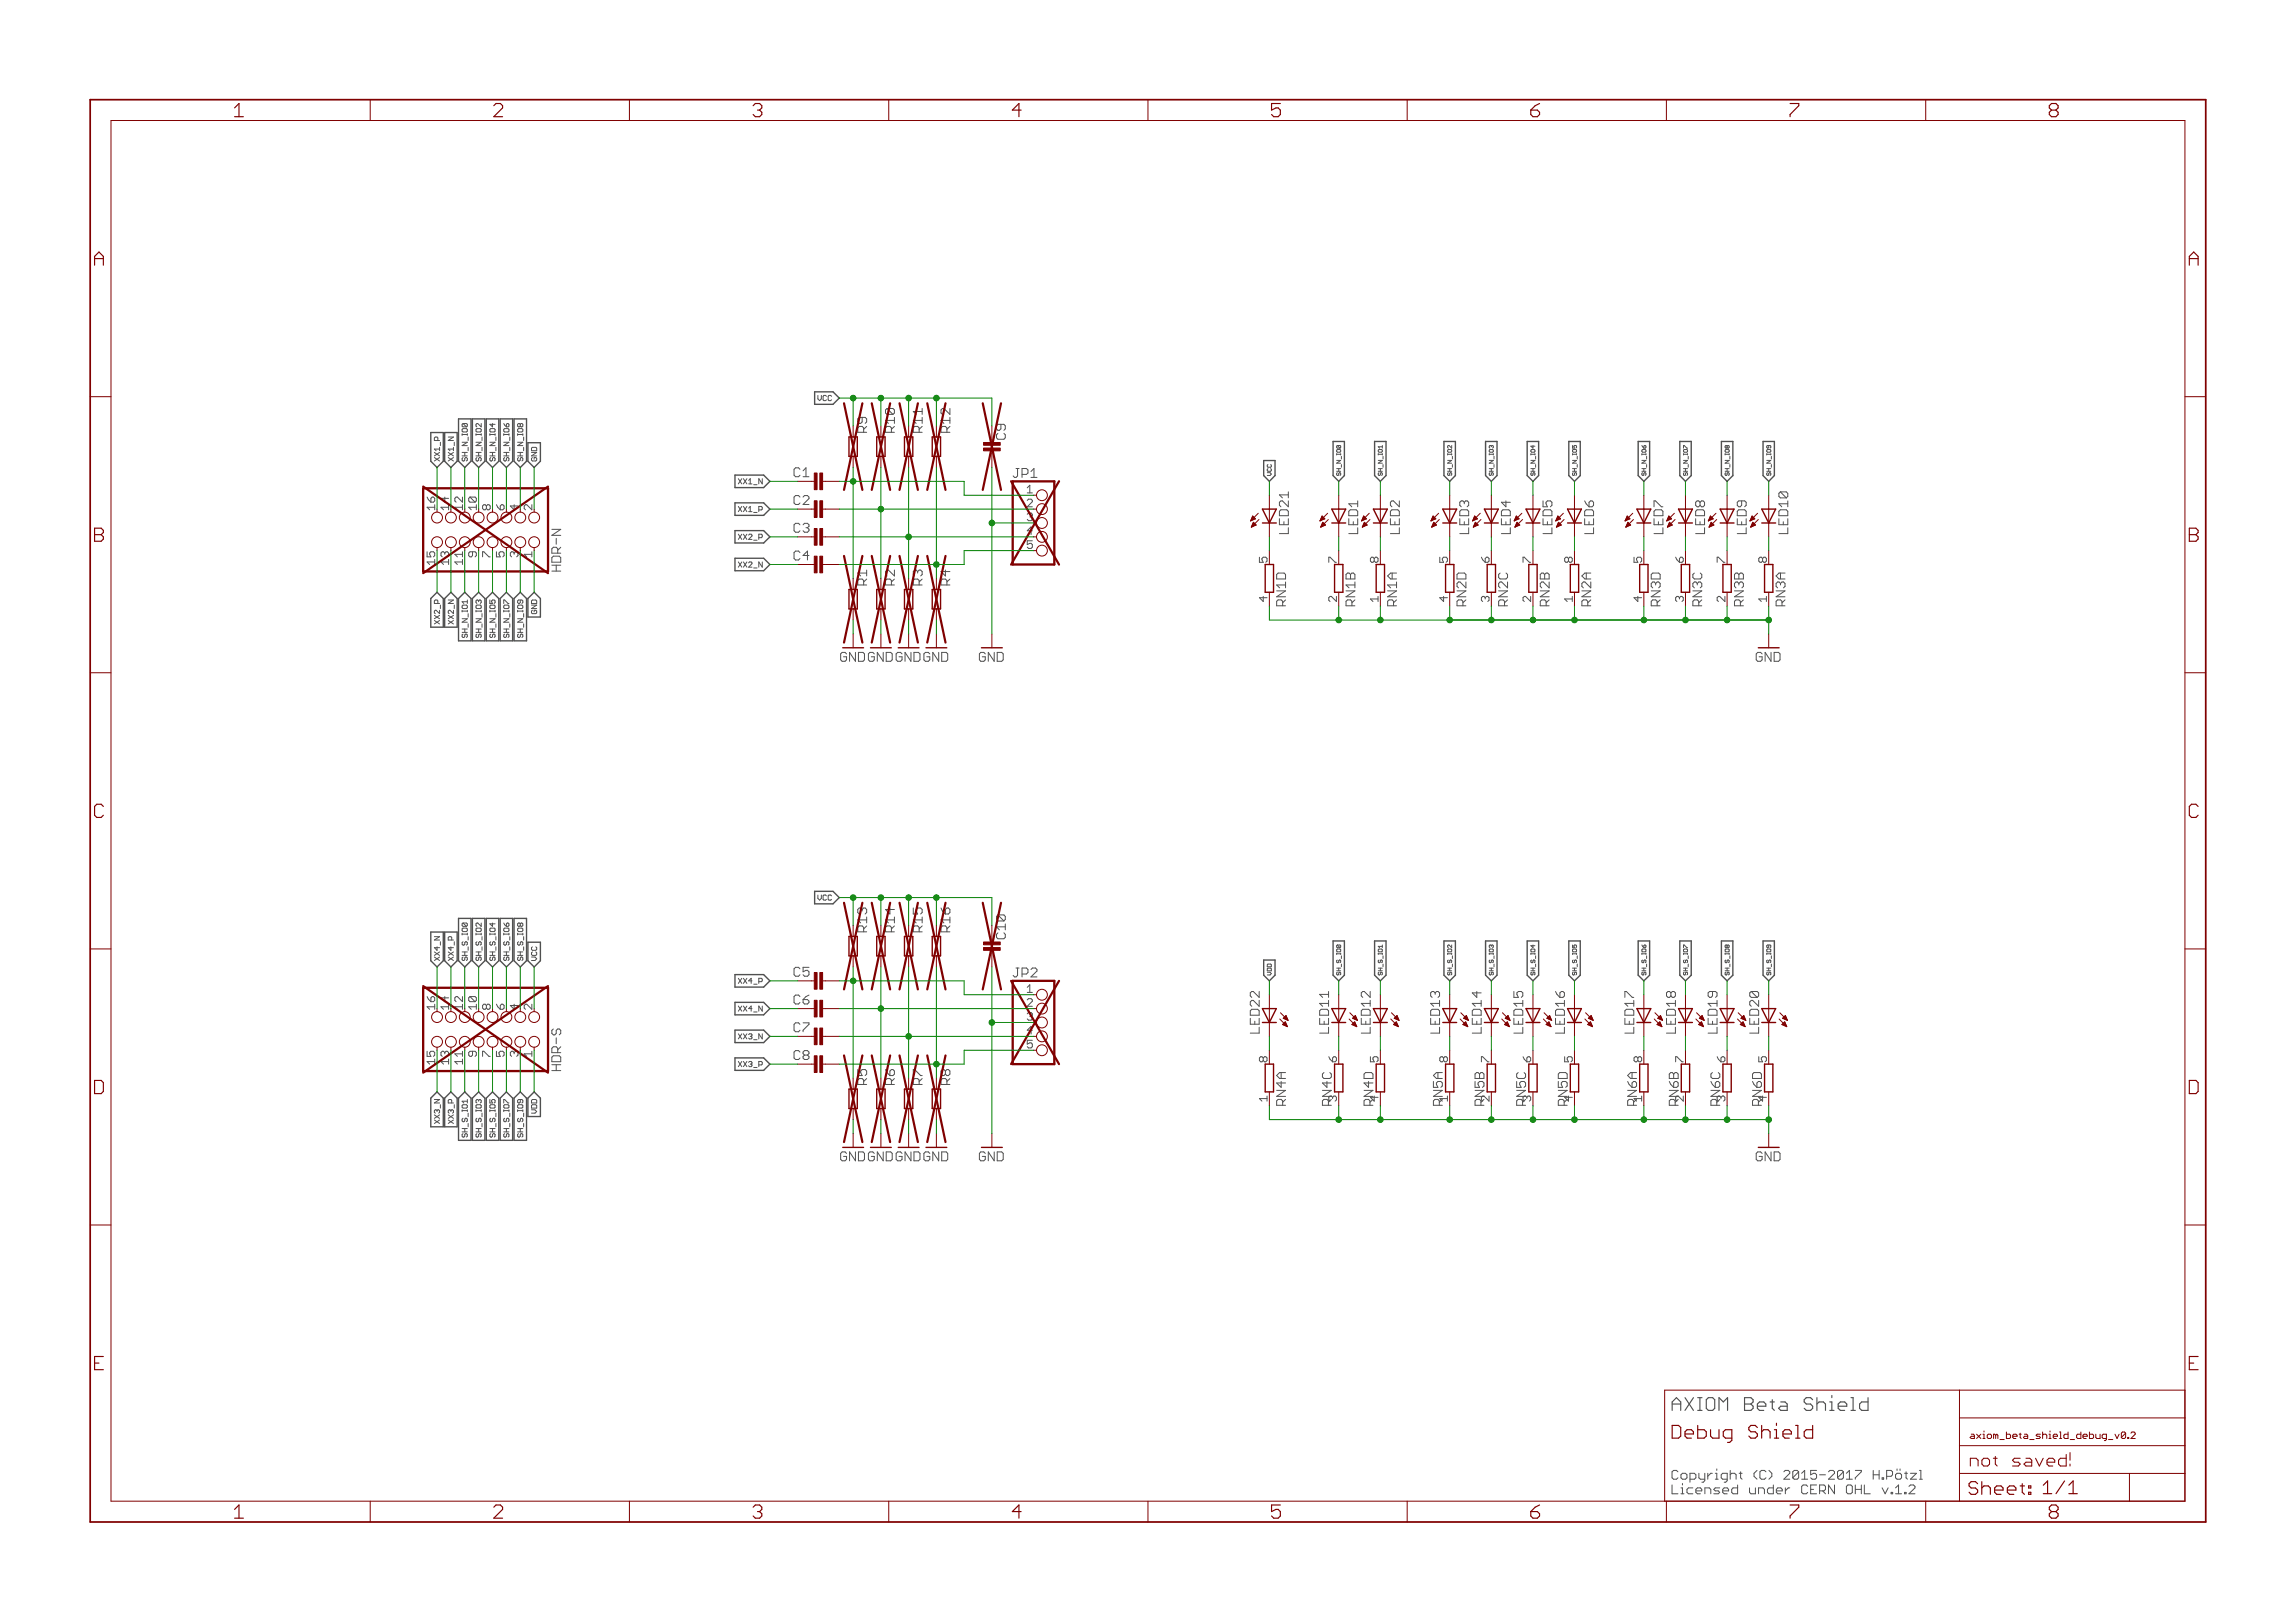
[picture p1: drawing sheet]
<svg xmlns="http://www.w3.org/2000/svg" width="420mm" height="297mm" viewBox="0 0 420 297" stroke-linecap="round" stroke-linejoin="round" font-family="sans-serif">
<defs><g id="words">
<g font-size="3.7" fill="#800000">
<text x="42.9" y="21.4">1</text>
<text x="90.3" y="21.4">2</text>
<text x="137.8" y="21.4">3</text>
<text x="185.3" y="21.4">4</text>
<text x="232.7" y="21.4">5</text>
<text x="280.2" y="21.4">6</text>
<text x="327.6" y="21.4">7</text>
<text x="375.1" y="21.4">8</text>
<text x="17.2" y="48.6">A</text>
<text x="400.7" y="48.6">A</text>
<text x="17.2" y="99.2">B</text>
<text x="400.7" y="99.2">B</text>
<text x="17.1" y="149.7">C</text>
<text x="400.6" y="149.7">C</text>
<text x="17" y="200.2">D</text>
<text x="400.5" y="200.2">D</text>
<text x="17.3" y="250.8">E</text>
<text x="400.7" y="250.8">E</text>
<text x="42.9" y="277.9">1</text>
<text x="90.3" y="277.9">2</text>
<text x="137.8" y="277.9">3</text>
<text x="185.3" y="277.9">4</text>
<text x="232.7" y="277.9">5</text>
<text x="280.2" y="277.9">6</text>
<text x="327.6" y="277.9">7</text>
<text x="375.1" y="277.9">8</text>
</g>
<text font-size="3.6" fill="#505050" x="306" y="258.2">AXIOM Beta Shield</text>
<g font-size="3.6" fill="#800000">
<text x="306" y="263.3">Debug Shield</text>
<text x="360.4" y="273.6">Sheet: 1/1</text>
</g>
<text font-size="3.2" fill="#800000" x="360.6" y="268.4">not saved!</text>
<g font-size="2.5" fill="#505050">
<text x="158.7" y="79.2" transform="rotate(-90 158.7 79.2)">R9</text>
<text x="163.8" y="79.2" transform="rotate(-90 163.8 79.2)">R10</text>
<text x="168.9" y="79.2" transform="rotate(-90 168.9 79.2)">R11</text>
<text x="174" y="79.2" transform="rotate(-90 174 79.2)">R12</text>
<text x="185.4" y="87.5">JP1</text>
<text x="235.9" y="97.7" transform="rotate(-90 235.9 97.7)">LED21</text>
<text x="256.3" y="97.7" transform="rotate(-90 256.3 97.7)">LED2</text>
<text x="291.8" y="97.7" transform="rotate(-90 291.8 97.7)">LED6</text>
<text x="327.4" y="97.7" transform="rotate(-90 327.4 97.7)">LED10</text>
<text x="102.7" y="104.6" transform="rotate(-90 102.7 104.6)">HDR-N</text>
<text x="158.7" y="107.1" transform="rotate(-90 158.7 107.1)">R1</text>
<text x="163.8" y="107.1" transform="rotate(-90 163.8 107.1)">R2</text>
<text x="168.9" y="107.1" transform="rotate(-90 168.9 107.1)">R3</text>
<text x="235.4" y="110.9" transform="rotate(-90 235.4 110.9)">RN1D</text>
<text x="248.1" y="110.9" transform="rotate(-90 248.1 110.9)">RN1B</text>
<text x="255.7" y="110.9" transform="rotate(-90 255.7 110.9)">RN1A</text>
<text x="268.4" y="110.9" transform="rotate(-90 268.4 110.9)">RN2D</text>
<text x="276.1" y="110.9" transform="rotate(-90 276.1 110.9)">RN2C</text>
<text x="283.7" y="110.9" transform="rotate(-90 283.7 110.9)">RN2B</text>
<text x="291.3" y="110.9" transform="rotate(-90 291.3 110.9)">RN2A</text>
<text x="304" y="110.9" transform="rotate(-90 304 110.9)">RN3D</text>
<text x="311.6" y="110.9" transform="rotate(-90 311.6 110.9)">RN3C</text>
<text x="319.2" y="110.9" transform="rotate(-90 319.2 110.9)">RN3B</text>
<text x="326.9" y="110.9" transform="rotate(-90 326.9 110.9)">RN3A</text>
<text x="158.7" y="170.6" transform="rotate(-90 158.7 170.6)">R13</text>
<text x="163.8" y="170.6" transform="rotate(-90 163.8 170.6)">R14</text>
<text x="168.9" y="170.6" transform="rotate(-90 168.9 170.6)">R15</text>
<text x="174" y="170.6" transform="rotate(-90 174 170.6)">R16</text>
<text x="185.4" y="178.9">JP2</text>
<text x="230.6" y="189.2" transform="rotate(-90 230.6 189.2)">LED22</text>
<text x="243.3" y="189.2" transform="rotate(-90 243.3 189.2)">LED11</text>
<text x="263.6" y="189.2" transform="rotate(-90 263.6 189.2)">LED13</text>
<text x="299.2" y="189.2" transform="rotate(-90 299.2 189.2)">LED17</text>
<text x="102.7" y="196" transform="rotate(-90 102.7 196)">HDR-S</text>
<text x="158.7" y="198.6" transform="rotate(-90 158.7 198.6)">R5</text>
<text x="163.8" y="198.6" transform="rotate(-90 163.8 198.6)">R6</text>
<text x="168.9" y="198.6" transform="rotate(-90 168.9 198.6)">R7</text>
<text x="235.4" y="202.4" transform="rotate(-90 235.4 202.4)">RN4A</text>
<text x="243.8" y="202.4" transform="rotate(-90 243.8 202.4)">RN4C</text>
<text x="251.4" y="202.4" transform="rotate(-90 251.4 202.4)">RN4D</text>
<text x="264.1" y="202.4" transform="rotate(-90 264.1 202.4)">RN5A</text>
<text x="271.7" y="202.4" transform="rotate(-90 271.7 202.4)">RN5B</text>
<text x="279.4" y="202.4" transform="rotate(-90 279.4 202.4)">RN5C</text>
<text x="287" y="202.4" transform="rotate(-90 287 202.4)">RN5D</text>
<text x="299.7" y="202.4" transform="rotate(-90 299.7 202.4)">RN6A</text>
<text x="307.3" y="202.4" transform="rotate(-90 307.3 202.4)">RN6B</text>
<text x="314.9" y="202.4" transform="rotate(-90 314.9 202.4)">RN6C</text>
<text x="322.5" y="202.4" transform="rotate(-90 322.5 202.4)">RN6D</text>
<text x="306" y="270.8">Copyright (C) 2015-2017 H.Pötzl</text>
<text x="306" y="273.5">Licensed under CERN OHL v.1.2</text>
</g>
<g font-size="2.5" fill="#800000">
<text x="184.1" y="80.5" transform="rotate(-90 184.1 80.5)">C9</text>
<text x="145.3" y="87.3">C1</text>
<text x="145.3" y="92.4">C2</text>
<text x="145.3" y="97.5">C3</text>
<text x="248.6" y="97.7" transform="rotate(-90 248.6 97.7)">LED1</text>
<text x="269" y="97.7" transform="rotate(-90 269 97.7)">LED3</text>
<text x="276.6" y="97.7" transform="rotate(-90 276.6 97.7)">LED4</text>
<text x="284.2" y="97.7" transform="rotate(-90 284.2 97.7)">LED5</text>
<text x="304.5" y="97.7" transform="rotate(-90 304.5 97.7)">LED7</text>
<text x="312.1" y="97.7" transform="rotate(-90 312.1 97.7)">LED8</text>
<text x="319.8" y="97.7" transform="rotate(-90 319.8 97.7)">LED9</text>
<text x="145.3" y="102.6">C4</text>
<text x="153" y="121.1">GNDGNDGNDGND</text>
<text x="178.4" y="121.1">GND</text>
<text x="320.6" y="121.1">GND</text>
<text x="184.1" y="171.9" transform="rotate(-90 184.1 171.9)">C10</text>
<text x="145.3" y="178.7">C5</text>
<text x="145.3" y="183.8">C6</text>
<text x="145.3" y="188.9">C7</text>
<text x="250.9" y="189.2" transform="rotate(-90 250.9 189.2)">LED12</text>
<text x="271.2" y="189.2" transform="rotate(-90 271.2 189.2)">LED14</text>
<text x="278.9" y="189.2" transform="rotate(-90 278.9 189.2)">LED15</text>
<text x="286.5" y="189.2" transform="rotate(-90 286.5 189.2)">LED16</text>
<text x="306.8" y="189.2" transform="rotate(-90 306.8 189.2)">LED18</text>
<text x="314.4" y="189.2" transform="rotate(-90 314.4 189.2)">LED19</text>
<text x="322" y="189.2" transform="rotate(-90 322 189.2)">LED20</text>
<text x="145.3" y="194">C8</text>
<text x="153" y="212.5">GNDGNDGNDGND</text>
<text x="178.4" y="212.5">GND</text>
<text x="320.6" y="212.5">GND</text>
</g>
<g font-size="2.5" fill="#008000">
<text x="174" y="107.1" transform="rotate(-90 174 107.1)">R4</text>
<text x="174" y="198.6" transform="rotate(-90 174 198.6)">R8</text>
</g>
<g font-size="2.1" fill="#505050">
<text x="79.6" y="93.4" transform="rotate(-90 79.6 93.4)">16</text>
<text x="87.3" y="93.4" transform="rotate(-90 87.3 93.4)">10</text>
<text x="94.9" y="93.4" transform="rotate(-90 94.9 93.4)">4</text>
<text x="94.9" y="101.9" transform="rotate(-90 94.9 101.9)">3</text>
<text x="188.1" y="97.9">4</text>
<text x="82.2" y="103.3" transform="rotate(-90 82.2 103.3)">13</text>
<text x="232" y="103" transform="rotate(-90 232 103)">5</text>
<text x="244.7" y="103" transform="rotate(-90 244.7 103)">7</text>
<text x="252.3" y="103" transform="rotate(-90 252.3 103)">8</text>
<text x="265" y="103" transform="rotate(-90 265 103)">5</text>
<text x="272.7" y="103" transform="rotate(-90 272.7 103)">6</text>
<text x="280.3" y="103" transform="rotate(-90 280.3 103)">7</text>
<text x="287.9" y="103" transform="rotate(-90 287.9 103)">8</text>
<text x="300.6" y="103" transform="rotate(-90 300.6 103)">5</text>
<text x="308.2" y="103" transform="rotate(-90 308.2 103)">6</text>
<text x="315.8" y="103" transform="rotate(-90 315.8 103)">7</text>
<text x="323.5" y="103" transform="rotate(-90 323.5 103)">8</text>
<text x="232" y="110.1" transform="rotate(-90 232 110.1)">4</text>
<text x="244.7" y="110.1" transform="rotate(-90 244.7 110.1)">2</text>
<text x="252.3" y="110.1" transform="rotate(-90 252.3 110.1)">1</text>
<text x="265" y="110.1" transform="rotate(-90 265 110.1)">4</text>
<text x="272.7" y="110.1" transform="rotate(-90 272.7 110.1)">3</text>
<text x="280.3" y="110.1" transform="rotate(-90 280.3 110.1)">2</text>
<text x="287.9" y="110.1" transform="rotate(-90 287.9 110.1)">1</text>
<text x="300.6" y="110.1" transform="rotate(-90 300.6 110.1)">4</text>
<text x="308.2" y="110.1" transform="rotate(-90 308.2 110.1)">3</text>
<text x="315.8" y="110.1" transform="rotate(-90 315.8 110.1)">2</text>
<text x="323.5" y="110.1" transform="rotate(-90 323.5 110.1)">1</text>
<text x="79.6" y="184.8" transform="rotate(-90 79.6 184.8)">16</text>
<text x="87.3" y="184.8" transform="rotate(-90 87.3 184.8)">10</text>
<text x="94.9" y="184.8" transform="rotate(-90 94.9 184.8)">4</text>
<text x="188.1" y="189.3">4</text>
<text x="82.2" y="194.7" transform="rotate(-90 82.2 194.7)">13</text>
<text x="94.9" y="193.4" transform="rotate(-90 94.9 193.4)">3</text>
<text x="232" y="194.4" transform="rotate(-90 232 194.4)">8</text>
<text x="244.7" y="194.4" transform="rotate(-90 244.7 194.4)">6</text>
<text x="252.3" y="194.4" transform="rotate(-90 252.3 194.4)">5</text>
<text x="265" y="194.4" transform="rotate(-90 265 194.4)">8</text>
<text x="272.7" y="194.4" transform="rotate(-90 272.7 194.4)">7</text>
<text x="280.3" y="194.4" transform="rotate(-90 280.3 194.4)">6</text>
<text x="287.9" y="194.4" transform="rotate(-90 287.9 194.4)">5</text>
<text x="300.6" y="194.4" transform="rotate(-90 300.6 194.4)">8</text>
<text x="308.2" y="194.4" transform="rotate(-90 308.2 194.4)">7</text>
<text x="315.8" y="194.4" transform="rotate(-90 315.8 194.4)">6</text>
<text x="323.5" y="194.4" transform="rotate(-90 323.5 194.4)">5</text>
<text x="232" y="201.5" transform="rotate(-90 232 201.5)">1</text>
<text x="244.7" y="201.5" transform="rotate(-90 244.7 201.5)">3</text>
<text x="252.3" y="201.5" transform="rotate(-90 252.3 201.5)">4</text>
<text x="265" y="201.5" transform="rotate(-90 265 201.5)">1</text>
<text x="272.7" y="201.5" transform="rotate(-90 272.7 201.5)">2</text>
<text x="280.3" y="201.5" transform="rotate(-90 280.3 201.5)">3</text>
<text x="287.9" y="201.5" transform="rotate(-90 287.9 201.5)">4</text>
<text x="300.6" y="201.5" transform="rotate(-90 300.6 201.5)">1</text>
<text x="308.2" y="201.5" transform="rotate(-90 308.2 201.5)">2</text>
<text x="315.8" y="201.5" transform="rotate(-90 315.8 201.5)">3</text>
<text x="323.5" y="201.5" transform="rotate(-90 323.5 201.5)">4</text>
</g>
<g font-size="2.1" fill="#800000">
<text x="82.2" y="93.4" transform="rotate(-90 82.2 93.4)">14</text>
<text x="84.7" y="93.4" transform="rotate(-90 84.7 93.4)">12</text>
<text x="89.8" y="93.4" transform="rotate(-90 89.8 93.4)">8</text>
<text x="92.3" y="93.4" transform="rotate(-90 92.3 93.4)">6</text>
<text x="97.4" y="93.4" transform="rotate(-90 97.4 93.4)">2</text>
<text x="188.1" y="90.3">1</text>
<text x="188.1" y="92.8">2</text>
<text x="188.1" y="95.4">3</text>
<text x="87.3" y="101.9" transform="rotate(-90 87.3 101.9)">9</text>
<text x="89.8" y="101.9" transform="rotate(-90 89.8 101.9)">7</text>
<text x="92.3" y="101.9" transform="rotate(-90 92.3 101.9)">5</text>
<text x="97.4" y="101.9" transform="rotate(-90 97.4 101.9)">1</text>
<text x="188.1" y="100.4">5</text>
<text x="79.6" y="103.3" transform="rotate(-90 79.6 103.3)">15</text>
<text x="84.7" y="103.3" transform="rotate(-90 84.7 103.3)">11</text>
<text x="82.2" y="184.8" transform="rotate(-90 82.2 184.8)">14</text>
<text x="84.7" y="184.8" transform="rotate(-90 84.7 184.8)">12</text>
<text x="89.8" y="184.8" transform="rotate(-90 89.8 184.8)">8</text>
<text x="92.3" y="184.8" transform="rotate(-90 92.3 184.8)">6</text>
<text x="97.4" y="184.8" transform="rotate(-90 97.4 184.8)">2</text>
<text x="188.1" y="181.7">1</text>
<text x="188.1" y="184.2">2</text>
<text x="188.1" y="186.8">3</text>
<text x="188.1" y="191.9">5</text>
<text x="79.6" y="194.7" transform="rotate(-90 79.6 194.7)">15</text>
<text x="84.7" y="194.7" transform="rotate(-90 84.7 194.7)">11</text>
<text x="87.3" y="193.4" transform="rotate(-90 87.3 193.4)">9</text>
<text x="89.8" y="193.4" transform="rotate(-90 89.8 193.4)">7</text>
<text x="92.3" y="193.4" transform="rotate(-90 92.3 193.4)">5</text>
<text x="97.4" y="193.4" transform="rotate(-90 97.4 193.4)">1</text>
</g>
<text font-size="1.8" fill="#800000" x="360.6" y="263.3">axiom_beta_shield_debug_v0.2</text>
<g font-size="1.4" fill="#505050">
<text x="149.5" y="73.4">VCC</text>
<text x="80.5" y="84.4" transform="rotate(-90 80.5 84.4)">XX1_P</text>
<text x="83.1" y="84.4" transform="rotate(-90 83.1 84.4)">XX1_N</text>
<text x="85.6" y="84.4" transform="rotate(-90 85.6 84.4)">SH_N_IO0</text>
<text x="88.1" y="84.4" transform="rotate(-90 88.1 84.4)">SH_N_IO2</text>
<text x="90.7" y="84.4" transform="rotate(-90 90.7 84.4)">SH_N_IO4</text>
<text x="93.2" y="84.4" transform="rotate(-90 93.2 84.4)">SH_N_IO6</text>
<text x="95.7" y="84.4" transform="rotate(-90 95.7 84.4)">SH_N_IO8</text>
<text x="98.3" y="84.4" transform="rotate(-90 98.3 84.4)">GND</text>
<text x="135.2" y="88.6">XX1_N</text>
<text x="135.4" y="93.7">XX1_P</text>
<text x="135.4" y="98.8">XX2_P</text>
<text x="135.2" y="103.8">XX2_N</text>
<text x="80.5" y="114" transform="rotate(-90 80.5 114)">XX2_P</text>
<text x="98.3" y="112.8" transform="rotate(-90 98.3 112.8)">GND</text>
<text x="83.1" y="114.2" transform="rotate(-90 83.1 114.2)">XX2_N</text>
<text x="85.6" y="116.5" transform="rotate(-90 85.6 116.5)">SH_N_IO1</text>
<text x="88.1" y="116.5" transform="rotate(-90 88.1 116.5)">SH_N_IO3</text>
<text x="90.7" y="116.5" transform="rotate(-90 90.7 116.5)">SH_N_IO5</text>
<text x="93.2" y="116.5" transform="rotate(-90 93.2 116.5)">SH_N_IO7</text>
<text x="95.7" y="116.5" transform="rotate(-90 95.7 116.5)">SH_N_IO9</text>
<text x="149.5" y="164.8">VCC</text>
<text x="80.5" y="175.8" transform="rotate(-90 80.5 175.8)">XX4_N</text>
<text x="83.1" y="175.8" transform="rotate(-90 83.1 175.8)">XX4_P</text>
<text x="85.6" y="175.8" transform="rotate(-90 85.6 175.8)">SH_S_IO0</text>
<text x="88.1" y="175.8" transform="rotate(-90 88.1 175.8)">SH_S_IO2</text>
<text x="90.7" y="175.8" transform="rotate(-90 90.7 175.8)">SH_S_IO4</text>
<text x="93.2" y="175.8" transform="rotate(-90 93.2 175.8)">SH_S_IO6</text>
<text x="95.7" y="175.8" transform="rotate(-90 95.7 175.8)">SH_S_IO8</text>
<text x="98.3" y="175.8" transform="rotate(-90 98.3 175.8)">VCC</text>
<text x="135.2" y="185.1">XX4_N</text>
<text x="135.4" y="180">XX4_P</text>
<text x="135.2" y="190.2">XX3_N</text>
<text x="135.4" y="195.3">XX3_P</text>
<text x="80.5" y="205.6" transform="rotate(-90 80.5 205.6)">XX3_N</text>
<text x="83.1" y="205.4" transform="rotate(-90 83.1 205.4)">XX3_P</text>
<text x="85.6" y="207.7" transform="rotate(-90 85.6 207.7)">SH_S_IO1</text>
<text x="88.1" y="207.7" transform="rotate(-90 88.1 207.7)">SH_S_IO3</text>
<text x="90.7" y="207.7" transform="rotate(-90 90.7 207.7)">SH_S_IO5</text>
<text x="93.2" y="207.7" transform="rotate(-90 93.2 207.7)">SH_S_IO7</text>
<text x="95.7" y="207.7" transform="rotate(-90 95.7 207.7)">SH_S_IO9</text>
<text x="98.3" y="204.1" transform="rotate(-90 98.3 204.1)">VDD</text>
</g>
<g font-size="1.1" fill="#505050">
<text x="232.8" y="87" transform="rotate(-90 232.8 87)">VCC</text>
<text x="245.5" y="87" transform="rotate(-90 245.5 87)">SH_N_IO0</text>
<text x="253.1" y="87" transform="rotate(-90 253.1 87)">SH_N_IO1</text>
<text x="265.8" y="87" transform="rotate(-90 265.8 87)">SH_N_IO2</text>
<text x="273.4" y="87" transform="rotate(-90 273.4 87)">SH_N_IO3</text>
<text x="281" y="87" transform="rotate(-90 281 87)">SH_N_IO4</text>
<text x="288.7" y="87" transform="rotate(-90 288.7 87)">SH_N_IO5</text>
<text x="301.4" y="87" transform="rotate(-90 301.4 87)">SH_N_IO6</text>
<text x="309" y="87" transform="rotate(-90 309 87)">SH_N_IO7</text>
<text x="316.6" y="87" transform="rotate(-90 316.6 87)">SH_N_IO8</text>
<text x="324.2" y="87" transform="rotate(-90 324.2 87)">SH_N_IO9</text>
<text x="232.8" y="178.5" transform="rotate(-90 232.8 178.5)">VDD</text>
<text x="245.5" y="178.5" transform="rotate(-90 245.5 178.5)">SH_S_IO0</text>
<text x="253.1" y="178.5" transform="rotate(-90 253.1 178.5)">SH_S_IO1</text>
<text x="265.8" y="178.5" transform="rotate(-90 265.8 178.5)">SH_S_IO2</text>
<text x="273.4" y="178.5" transform="rotate(-90 273.4 178.5)">SH_S_IO3</text>
<text x="281" y="178.5" transform="rotate(-90 281 178.5)">SH_S_IO4</text>
<text x="288.7" y="178.5" transform="rotate(-90 288.7 178.5)">SH_S_IO5</text>
<text x="301.4" y="178.5" transform="rotate(-90 301.4 178.5)">SH_S_IO6</text>
<text x="309" y="178.5" transform="rotate(-90 309 178.5)">SH_S_IO7</text>
<text x="316.6" y="178.5" transform="rotate(-90 316.6 178.5)">SH_S_IO8</text>
<text x="324.2" y="178.5" transform="rotate(-90 324.2 178.5)">SH_S_IO9</text>
</g>
</g></defs>
<path d="M342 255.8v2.3h-1.2l-.4-.4v-.7l.4-.4h1.2" fill="none" stroke="#505050" stroke-width=".21"/>
<path d="M347 269.9l.3-.3h.6l.2 .3v.6l-.2 .2h-.6l-.3-.2M347 272.3l.6-.5v1.6M347 273.4h1.1M347.3 268.8v.3M347.9 268.8v.3M348.7 269.6h.5M348.7 273.1h.3v.3h-.3zM349 269.4v1.1l.2 .2M349.5 272l.3-.2h.5l.3 .2v.3l-1.1 1.1h1.1M349.8 269.6h1.1l-1.1 1.1h1.1M351.4 270.7h.5M351.4 269.1h.3v1.6" fill="none" stroke="#505050" stroke-width=".18"/>
<g fill="none" stroke="#505050" stroke-width=".25">
<path d="M78.9 79.2h2.3v5.2l-1.2 1.2-1.1-1.2zM81.4 79.2h2.3v5.2l-1.2 1.2-1.1-1.2zM83.9 76.7h2.3v7.7l-1.1 1.2-1.2-1.2zM86.5 76.7h2.3v7.7l-1.2 1.2-1.1-1.2zM89 76.7h2.3v7.7l-1.1 1.2-1.2-1.2zM91.6 76.7h2.3v7.7l-1.2 1.2-1.1-1.2zM94.1 76.7h2.3v7.7l-1.2 1.2-1.1-1.2zM149.1 71.7h3.4l1.1 1.2-1.1 1.1h-3.4zM96.6 81h2.3v3.4l-1.1 1.2-1.2-1.2zM134.6 97.1h5.2l1.1 1.2-1.1 1.1h-5.2zM134.6 87h5.2l1.1 1.1-1.1 1.1h-5.2zM134.6 92h5.2l1.1 1.2-1.1 1.1h-5.2z"/>
<path d="M231.4 84.3h2v2.7l-1 1.1-1-1.1zM244.1 80.8h2v6.2l-1 1.1-1-1.1zM251.7 80.8h2v6.2l-1 1.1-1-1.1zM264.4 80.8h2v6.2l-1 1.1-1-1.1zM272 80.8h2.1v6.2l-1.1 1.1-1-1.1zM279.6 80.8h2.1v6.2l-1.1 1.1-1-1.1zM287.2 80.8h2.1v6.2l-1.1 1.1-1-1.1zM299.9 80.8h2.1v6.2l-1.1 1.1-1-1.1zM307.5 80.8h2.1v6.2l-1 1.1-1.1-1.1zM315.2 80.8h2v6.2l-1 1.1-1-1.1zM322.8 80.8h2v6.2l-1 1.1-1-1.1zM80 108.4l1.2 1.1v5.3h-2.3v-5.3z"/>
<path d="M81.4 109.5l1.1-1.1 1.2 1.1v5.3h-2.3zM83.9 109.5l1.2-1.1 1.1 1.1v7.8h-2.3zM86.5 109.5l1.1-1.1 1.2 1.1v7.8h-2.3zM89 109.5l1.2-1.1 1.1 1.1v7.8h-2.3zM91.6 109.5l1.1-1.1 1.2 1.1v7.8h-2.3zM95.2 108.4l1.2 1.1v7.8h-2.3v-7.8zM97.8 108.4l1.1 1.1v3.4h-2.3v-3.4zM134.6 102.2h5.2l1.1 1.1-1.1 1.2h-5.2zM78.9 170.6h2.3v5.2l-1.2 1.2-1.1-1.2zM81.4 170.6h2.3v5.2l-1.2 1.2-1.1-1.2zM83.9 168.1h2.3v7.7l-1.1 1.2-1.2-1.2zM86.5 168.1h2.3v7.7l-1.2 1.2-1.1-1.2z"/>
<path d="M89 168.1h2.3v7.7l-1.1 1.2-1.2-1.2zM91.6 168.1h2.3v7.7l-1.2 1.2-1.1-1.2zM94.1 168.1h2.3v7.7l-1.2 1.2-1.1-1.2zM96.6 172.4h2.3v3.4l-1.1 1.2-1.2-1.2zM134.6 178.4h5.2l1.1 1.1-1.1 1.2h-5.2zM149.1 163.1h3.4l1.1 1.2-1.1 1.1h-3.4zM231.4 175.7h2v2.8l-1 1-1-1zM244.1 172.2h2v6.3l-1 1-1-1zM251.7 172.2h2v6.3l-1 1-1-1zM264.4 172.2h2v6.3l-1 1-1-1zM272 172.2h2.1v6.3l-1.1 1-1-1zM279.6 172.2h2.1v6.3l-1.1 1-1-1z"/>
<path d="M287.2 172.2h2.1v6.3l-1.1 1-1-1zM299.9 172.2h2.1v6.3l-1.1 1-1-1zM307.5 172.2h2.1v6.3l-1 1-1.1-1zM315.2 172.2h2v6.3l-1 1-1-1zM322.8 172.2h2v6.3l-1 1-1-1zM85.1 199.8l1.1 1.2v7.7h-2.3v-7.7zM134.6 183.5h5.2l1.1 1.1-1.1 1.1h-5.2zM134.6 188.5h5.2l1.1 1.2-1.1 1.1h-5.2zM134.6 193.6h5.2l1.1 1.2-1.1 1.1h-5.2zM78.9 201l1.1-1.2 1.2 1.2v5.2h-2.3zM81.4 201l1.1-1.2 1.2 1.2v5.2h-2.3zM86.5 201l1.1-1.2 1.2 1.2v7.7h-2.3z"/>
<path d="M89 201l1.2-1.2 1.1 1.2v7.7h-2.3zM91.6 201l1.1-1.2 1.2 1.2v7.7h-2.3zM94.1 201l1.1-1.2 1.2 1.2v7.7h-2.3zM96.6 201l1.2-1.2 1.1 1.2v3.3h-2.3z"/>
</g>
<path d="M330.7 261.7h1.2M331.9 260.9v2.3h-1.2" fill="none" stroke="#800000" stroke-width=".21"/>
<path d="M77.5 89.4h22.8v15.2h-22.8zM185.4 88.1h7.6v15.2h-7.6zM185.4 179.5h7.6v15.3h-7.6zM77.5 180.8h22.8v15.2h-22.8z" fill="none" stroke="#800000" stroke-width=".42"/>
<g fill="none" stroke="#800000" stroke-width=".18">
<path d="M67.8 18.2v3.9M115.2 18.2v3.9M162.7 18.2v3.9M210.2 18.2v3.9M257.6 18.2v3.9M305.1 18.2v3.9M352.6 18.2v3.9M20.3 22.1h379.7v252.6h-379.7zM16.5 72.6h3.8M156.2 77.9v2.1M161.3 77.9v2.1M166.3 77.9v2.1"/>
<path d="M171.4 77.9v2.1M400 72.6h3.8M150.6 88.1h3M150.6 93.2h3M150.6 98.3h3M156.2 83.5v2.1M161.3 83.5v2.1M166.3 83.5v2.1M171.4 83.5v2.1M181.6 82.5v3.1M229 95.3h.1M229 95.2h.2"/>
<path d="M229.1 95.1h.4M229.1 95h.7M229.1 96.4h.1M229.2 96.3h.3M229.2 94.8h.5M229.2 94.7h.4M229.2 96.2h.6M229.3 94.6h.2M229.3 96.1h.6M229.3 94.5h.1M229.3 95.9h.5M229.3 94.4l.5 .6-.8 .3z"/>
<path d="M229.4 95.8h.3M229.4 95.7h.2M229.5 95.6l.5 .5-.9 .4zM230.4 93.9l-1.4 1.4M230.5 95.1l-1.4 1.4M232.4 90.6v7.7M241.7 95.3h.1M241.7 95.2h.2M241.8 95.1h.4M241.8 95h.7M241.8 96.4h.1M241.9 96.3h.3"/>
<path d="M241.9 94.8h.5M241.9 94.7h.4M241.9 96.2h.6M242 94.6h.2M242 96.1h.6M242 94.5h.1M242 95.9h.5M242 94.4l-.3 .9M242 94.4l.5 .6M242.1 95.8h.3M242.1 95.7h.2M242.2 95.6l.5 .5-.9 .4z"/>
<path d="M242.5 95l-.8 .3M243.1 93.9l-1.4 1.4M243.2 95.1l-1.4 1.4M245.1 90.6v7.7M249.3 95.2h.3M249.4 95.1h.4M249.4 95h.7M249.4 96.4h.1M249.5 94.8h.6M249.5 96.3h.3M249.5 94.7h.4M249.5 96.2h.6"/>
<path d="M249.6 94.6h.2M249.6 96.1h.7M249.6 94.5h.1M249.6 95.9h.5M249.7 94.4l.5 .6-.9 .3zM249.7 95.8h.3M249.7 95.7h.2M249.8 95.6l.5 .5-.9 .4zM250.7 93.9l-1.4 1.4M250.8 95.1l-1.4 1.4M252.7 90.6v7.7M262 95.3h.1"/>
<path d="M262 95.2h.3M262.1 95.1h.4M262.1 95h.7M262.1 96.4h.1M262.2 94.8h.6M262.2 96.3h.3M262.2 94.7h.4M262.2 96.2h.6M262.3 94.6h.2M262.3 96.1h.7M262.3 94.5h.1M262.3 95.9h.5"/>
<path d="M262.4 94.4l-.4 .9M262.4 94.4l.5 .6-.9 .3M262.4 95.8h.3M262.4 95.7h.2M262.5 95.6l.5 .5-.9 .4zM263.4 93.9l-1.4 1.4M263.5 95.1l-1.4 1.4M265.4 90.6v7.7M269.6 95.2h.3M269.7 95.1h.5M269.7 95h.7M269.8 94.8h.6"/>
<path d="M269.8 96.3h.3M269.9 94.7h.4M269.9 96.2h.5M269.9 94.6h.2M269.9 96.1h.7M270 94.5h.1M270 95.9h.4M270 94.4l.5 .6-.9 .3zM270 95.8h.3M270 95.7h.2M270.1 95.6l.5 .5-.9 .4zM271 93.9l-1.4 1.4"/>
<path d="M271.1 95.1l-1.4 1.4M273 90.6v7.7M277.3 95.2h.2M277.3 95.1h.5M277.4 95h.7M277.4 96.4h.1M277.4 94.8h.6M277.4 96.3h.3M277.5 94.7h.4M277.5 96.2h.5M277.5 94.6h.2M277.5 96.1h.7"/>
<path d="M277.6 95.9h.5M277.6 94.5h.1M277.6 94.4l-.4 .9M277.6 94.4l.5 .6-.9 .3M277.6 95.8h.3M277.7 95.7h.1M277.7 95.6l.5 .5-.9 .4zM278.6 93.9l-1.4 1.4M278.7 95.1l-1.4 1.4M280.6 90.6v7.7M284.9 95.2h.2M284.9 95.1h.5"/>
<path d="M285 95h.7M285 94.8h.6M285 96.3h.4M285.1 94.7h.4M285.1 96.2h.6M285.1 94.6h.3M285.1 96.1h.7M285.2 95.9h.5M285.2 94.5h.1M285.2 94.4l-.4 .9M285.2 94.4l.5 .6M285.2 95.8h.4"/>
<path d="M285.3 95.7h.2M285.3 95.6l.5 .5-.9 .4zM285.7 95l-.9 .3M286.2 93.9l-1.4 1.4M286.3 95.1l-1.4 1.4M288.2 90.6v7.7M297.5 95.3h.1M297.6 95.2h.2M297.6 95.1h.5M297.7 95h.7M297.7 96.4h.1M297.7 94.8h.6"/>
<path d="M297.7 96.3h.4M297.8 94.7h.4M297.8 96.2h.6M297.8 94.6h.3M297.8 96.1h.7M297.9 95.9h.5M297.9 94.4l-.4 .9M297.9 94.4l.5 .6-.9 .3M297.9 94.5h.1M297.9 95.8h.4M298 95.7h.1M298 95.6l.5 .5-.9 .4z"/>
<path d="M298.9 93.9l-1.4 1.4M299 95.1l-1.4 1.4M300.9 90.6v7.7M305.2 95.2h.2M305.2 95.1h.5M305.3 95h.7M305.3 96.4h.1M305.4 94.8h.5M305.4 96.3h.3M305.4 96.2h.6M305.4 94.7h.4M305.5 94.6h.2"/>
<path d="M305.5 96.1h.6M305.5 95.9h.5M305.5 94.5h.1M305.5 94.4l-.4 .9M305.5 94.4l.5 .6-.9 .3M305.6 95.8h.3M305.6 95.7h.2M305.6 95.6l.6 .5-.9 .4zM306.5 93.9l-1.4 1.4M306.7 95.1l-1.4 1.4M308.6 90.6v7.7M312.8 95.2h.3"/>
<path d="M312.9 95.1h.4M312.9 95h.7M313 94.8h.5M313 96.3h.3M313 96.2h.6M313 94.7h.4M313.1 94.6h.2M313.1 96.1h.6M313.1 94.5h.1M313.1 95.9h.5M313.1 94.4l.5 .6-.8 .3zM313.2 95.8h.3"/>
<path d="M313.2 95.7h.2M313.3 95.6l.5 .5-.9 .4zM314.2 93.9l-1.4 1.4M314.3 95.1l-1.4 1.4M316.2 90.6v7.7M320.4 95.2h.3M320.5 95.1h.5M320.5 95h.7M320.6 94.8h.6M320.6 96.3h.3M320.6 96.2h.6M320.7 94.7h.4"/>
<path d="M320.7 94.6h.2M320.7 96.1h.7M320.7 94.5h.1M320.7 95.9h.5M320.8 94.4l-.4 .9M320.8 94.4l.5 .6-.9 .3M320.8 95.8h.3M320.8 95.7h.2M320.9 95.6l.5 .5-.9 .4zM321.8 93.9l-1.4 1.4M321.9 95.1l-1.4 1.4M323.8 90.6v7.7"/>
<path d="M150.6 103.3h3M156.2 105.9v2M156.2 111.4v2.1M156.2 116v2.6M161.3 105.9v2M161.3 111.4v2.1M161.3 116v2.6M166.3 105.9v2M166.3 111.4v2.1M166.3 116v2.6M171.4 105.9v2M171.4 111.4v2.1"/>
<path d="M171.4 116v2.6M181.6 116v2.6M232.4 100.8v2.5M232.4 108.4v2.5M245.1 100.8v2.5M245.1 108.4v2.5M252.7 100.8v2.5M252.7 108.4v2.5M265.4 100.8v2.5M265.4 108.4v2.5M273 100.8v2.5M273 108.4v2.5"/>
<path d="M280.6 100.8v2.5M280.6 108.4v2.5M288.2 100.8v2.5M288.2 108.4v2.5M300.9 100.8v2.5M300.9 108.4v2.5M308.6 100.8v2.5M308.6 108.4v2.5M316.2 100.8v2.5M316.2 108.4v2.5M323.8 100.8v2.5M323.8 108.4v2.5"/>
<path d="M323.8 116v2.6M16.5 123.1h3.8M400 123.1h3.8M16.5 173.7h3.8M150.6 179.5h3M156.2 169.4v2M156.2 174.9v2.1M161.3 169.4v2M161.3 174.9v2.1M166.3 169.4v2M166.3 174.9v2.1M171.4 169.4v2"/>
<path d="M171.4 174.9v2.1M181.6 173.9v3.1M400 173.7h3.8M150.6 184.6h3M150.6 189.7h3M150.6 194.8h3M156.2 197.3v2M161.3 197.3v2M166.3 197.3v2M171.4 197.3v2M232.4 182.1v7.6M232.4 192.2v2.6"/>
<path d="M232.4 199.8v2.6M234.3 186.5l1.4 1.4M234.4 185.4l1.4 1.4M234.8 187.5l.5-.5 .4 .9zM234.8 187.5h.7M234.9 186.4l.5-.5 .4 .9zM234.9 187.4h.6M235 186.4h.7M235 186.3h.6M235 187.6h.6M235.1 187.2h.3M235.1 186.2h.5"/>
<path d="M235.2 187.1h.2M235.3 186.5h.4M235.3 186h.2M235.3 187.7h.3M235.4 185.9h.1M235.5 186.6h.3M235.6 187.8h.1M245.1 182.1v7.6M245.1 192.2v2.6M245.1 199.8v2.6M247 186.5l1.4 1.4M247.1 185.4l1.4 1.4"/>
<path d="M247.5 187.5l.5-.5 .4 .9zM247.5 187.5h.7M247.6 186.4l.5-.5 .4 .9zM247.6 187.4h.6M247.7 186.4h.7M247.7 186.3h.6M247.7 187.6h.6M247.8 187.2h.3M247.8 186.2h.5M247.9 187.1h.2M247.9 186h.3M248 186.5h.4"/>
<path d="M248 187.7h.3M248.1 185.9h.1M252.7 182.1v7.6M252.7 192.2v2.6M252.7 199.8v2.6M254.6 186.5l1.4 1.4M254.7 185.4l1.4 1.4M255.1 187.5l.5-.5 .4 .9zM255.1 187.5h.7M255.2 186.4l.6-.5 .3 .9zM255.3 187.4h.5M255.3 186.4h.7"/>
<path d="M255.3 186.3h.6M255.3 187.6h.6M255.4 187.2h.3M255.5 186.2h.4M255.5 187.1h.2M255.6 186h.2M255.6 186.5h.4M255.6 187.7h.3M255.7 185.9h.1M255.9 186.6h.2M255.9 187.8h.1M265.4 182.1v7.6"/>
<path d="M265.4 192.2v2.6M265.4 199.8v2.6M267.3 186.5l1.4 1.4M267.4 185.4l1.4 1.4M267.8 187.5l.5-.5 .4 .9zM267.8 187.5h.7M268 187.4h.5M268 186.4h.7M268 186.3h.6M268 187.6h.6M268.1 187.2h.3M268.2 186.2h.4"/>
<path d="M268.2 187.1h.2M268.3 186h.2M268.3 186.5h.4M268.3 187.7h.3M268.4 185.9h.1M268.5 185.9l.3 .9-.9-.4zM273 182.1v7.6M273 192.2v2.6M273 199.8v2.6M274.9 186.5l1.4 1.4M275.1 185.4l1.4 1.4M275.4 187.5l.5-.5 .4 .9z"/>
<path d="M275.5 187.5h.6M275.6 187.4h.5M275.6 186.4h.7M275.7 186.3h.5M275.7 187.6h.5M275.7 187.2h.3M275.8 186.2h.4M275.8 187.1h.2M275.9 186h.2M275.9 186.5h.5M275.9 187.7h.3M276 185.9h.1"/>
<path d="M276.1 185.9l.4 .9-.9-.4zM280.6 182.1v7.6M280.6 192.2v2.6M280.6 199.8v2.6M282.6 186.5l1.4 1.4M282.7 185.4l1.4 1.4M283.1 187.5l.5-.5 .4 .9zM283.1 187.5h.7M283.2 187.4h.5M283.3 186.4h.6M283.3 186.3h.6M283.3 187.6h.5"/>
<path d="M283.3 187.2h.4M283.4 186.2h.4M283.4 187.1h.2M283.5 186h.3M283.5 186.5h.5M283.5 187.7h.4M283.6 185.9h.1M283.7 185.9l.4 .9-.9-.4zM288.2 182.1v7.6M288.2 192.2v2.6M288.2 199.8v2.6M290.2 186.5l1.3 1.4"/>
<path d="M290.3 185.4l1.4 1.4M290.7 187.5l.5-.5 .3 .9zM290.7 187.5h.7M290.8 186.4l.5-.5 .4 .9zM290.8 187.4h.5M290.9 186.4h.6M290.9 186.3h.6M290.9 187.6h.5M290.9 187.2h.4M291 186.2h.4M291.1 187.1h.1M291.1 186h.3"/>
<path d="M291.1 186.5h.5M291.2 187.7h.3M291.3 185.9h.1M291.4 186.6h.2M291.4 187.8h.1M300.9 182.1v7.6M300.9 192.2v2.6M300.9 199.8v2.6M302.9 186.5l1.3 1.4M303 185.4l1.4 1.4M303.4 187.5l.5-.5 .3 .9zM303.4 187.5h.7"/>
<path d="M303.5 186.4l.5-.5 .4 .9zM303.5 187.4h.5M303.6 186.4h.6M303.6 187.6h.5M303.6 186.3h.6M303.6 187.2h.4M303.7 186.2h.4M303.8 187.1h.1M303.8 186h.3M303.8 186.5h.5M303.9 187.7h.3M304 185.9h.1"/>
<path d="M308.6 182.1v7.6M308.6 192.2v2.6M308.6 199.8v2.6M310.5 186.5l1.4 1.4M310.6 185.4l1.4 1.4M311 187.5l.5-.5 .4 .9zM311 187.5h.7M311.1 186.4l.5-.5 .4 .9zM311.1 187.4h.6M311.2 186.4h.6M311.2 187.6h.5M311.2 186.3h.6"/>
<path d="M311.3 187.2h.3M311.3 186.2h.4M311.4 187.1h.2M311.4 186h.3M311.5 186.5h.4M311.5 187.7h.3M311.6 185.9h.1M316.2 182.1v7.6M316.2 192.2v2.6M316.2 199.8v2.6M318.1 186.5l1.4 1.4M318.2 185.4l1.4 1.4"/>
<path d="M318.6 187.5l.5-.5 .4 .9zM318.6 187.5h.7M318.7 186.4l.5-.5 .4 .9zM318.7 187.4h.6M318.8 186.4h.7M318.8 187.6h.6M318.8 186.3h.6M318.9 187.2h.3M318.9 186.2h.5M319 187.1h.2M319.1 186h.2M319.1 186.5h.4"/>
<path d="M319.1 187.7h.3M319.2 185.9h.1M323.8 182.1v7.6M323.8 192.2v2.6M323.8 199.8v2.6M325.7 186.5l1.4 1.4M325.8 185.4l1.4 1.4M326.2 187.5l.5-.5 .4 .9zM326.3 187.5h.6M326.3 186.4l.6-.5 .3 .9zM326.4 187.4h.5M326.4 186.4h.7"/>
<path d="M326.4 187.6h.6M326.5 186.3h.5M326.5 187.2h.3M326.6 186.2h.4M326.6 187.1h.2M326.7 186h.2M326.7 186.5h.5M326.7 187.7h.3M326.8 185.9h.1M327 186.6h.2M327 187.8h.1M156.2 202.9v2"/>
<path d="M156.2 207.5v2.5M161.3 202.9v2M161.3 207.5v2.5M166.3 202.9v2M166.3 207.5v2.5M171.4 202.9v2M171.4 207.5v2.5M181.6 207.5v2.5M323.8 207.5v2.5M16.5 224.2h3.8M400 224.2h3.8M358.7 254.4v20.3"/>
<path d="M358.7 259.5h41.3M400 254.4h-95.2v20.3M67.8 274.7v3.9M115.2 274.7v3.9M162.7 274.7v3.9M210.2 274.7v3.9M257.6 274.7v3.9M305.1 274.7v3.9M352.6 274.7v3.9M358.7 269.7h41.3M358.7 264.6h41.3M388.6 262.1h.3l.2 .2"/>
<path d="M389.1 262.3v.8l-.2 .2h-.3M389.1 262.3l-.7 .8M389.5 263.1h.2v.2h-.2zM389.8 269.7v5M390.1 262.3l.2-.2h.4l.2 .2v.2l-.8 .8h.8"/>
<circle cx="80" cy="94.7" r=".99"/>
<circle cx="80" cy="99.2" r=".99"/>
<circle cx="82.5" cy="94.7" r=".99"/>
<circle cx="82.5" cy="99.2" r=".99"/>
<circle cx="85.1" cy="94.7" r=".99"/>
<circle cx="85.1" cy="99.2" r=".99"/>
<circle cx="87.6" cy="99.2" r=".99"/>
<circle cx="87.6" cy="94.7" r=".99"/>
<circle cx="90.2" cy="94.7" r=".99"/>
<circle cx="90.2" cy="99.2" r=".99"/>
<circle cx="92.7" cy="99.2" r=".99"/>
<circle cx="92.7" cy="94.7" r=".99"/>
<circle cx="95.2" cy="94.7" r=".99"/>
<circle cx="95.2" cy="99.2" r=".99"/>
<circle cx="97.8" cy="99.2" r=".99"/>
<circle cx="97.8" cy="94.7" r=".99"/>
<circle cx="190.8" cy="90.6" r=".99"/>
<circle cx="190.8" cy="93.2" r=".99"/>
<circle cx="190.8" cy="95.7" r=".99"/>
<circle cx="190.8" cy="98.3" r=".99"/>
<circle cx="190.8" cy="100.8" r=".99"/>
<circle cx="80" cy="190.7" r=".99"/>
<circle cx="80" cy="186.1" r=".99"/>
<circle cx="82.5" cy="190.7" r=".99"/>
<circle cx="82.5" cy="186.1" r=".99"/>
<circle cx="85.1" cy="190.7" r=".99"/>
<circle cx="85.1" cy="186.1" r=".99"/>
<circle cx="87.6" cy="190.7" r=".99"/>
<circle cx="87.6" cy="186.1" r=".99"/>
<circle cx="90.2" cy="190.7" r=".99"/>
<circle cx="90.2" cy="186.1" r=".99"/>
<circle cx="92.7" cy="190.7" r=".99"/>
<circle cx="92.7" cy="186.1" r=".99"/>
<circle cx="95.2" cy="186.1" r=".99"/>
<circle cx="95.2" cy="190.7" r=".99"/>
<circle cx="97.8" cy="190.7" r=".99"/>
<circle cx="97.8" cy="186.1" r=".99"/>
<circle cx="190.8" cy="187.1" r=".99"/>
<circle cx="190.8" cy="184.6" r=".99"/>
<circle cx="190.8" cy="189.7" r=".99"/>
<circle cx="190.8" cy="182.1" r=".99"/>
<circle cx="190.8" cy="192.2" r=".99"/>
</g>
<g fill="none" stroke="#800000" stroke-width=".4">
<path d="M154.5 73.8l3.4 15.9M157.9 73.8l-3.4 15.9M159.6 73.8l3.4 15.9M163 73.8l-3.4 15.9M164.7 73.8l3.3 15.9M168 73.8l-3.3 15.9M169.8 73.8l3.3 15.9M173.1 73.8l-3.3 15.9M179.9 73.8l3.4 15.9M183.3 73.8l-3.4 15.9M77.5 89l22.8 15.9M100.3 89l-22.8 15.9"/>
<path d="M185.1 88.1l8.8 15.2M193.9 88.1l-8.8 15.2M154.5 101.7l3.4 15.9M157.9 101.7l-3.4 15.9M159.6 101.7l3.4 15.9M163 101.7l-3.4 15.9M164.7 101.7l3.3 15.9M168 101.7l-3.3 15.9M169.8 101.7l3.3 15.9M173.1 101.7l-3.3 15.9M154.5 165.2l3.4 15.9M157.9 165.2l-3.4 15.9"/>
<path d="M159.6 165.2l3.4 15.9M163 165.2l-3.4 15.9M164.7 165.2l3.3 15.9M168 165.2l-3.3 15.9M169.8 165.2l3.3 15.9M173.1 165.2l-3.3 15.9M179.9 165.2l3.4 15.9M183.3 165.2l-3.4 15.9M185.1 179.5l8.8 15.3M193.9 179.5l-8.8 15.3M77.5 180.5l22.8 15.8M100.3 180.5l-22.8 15.8"/>
<path d="M154.5 193.2l3.4 15.8M157.9 193.2l-3.4 15.8M159.6 193.2l3.4 15.8M163 193.2l-3.4 15.8M164.7 193.2l3.3 15.8M168 193.2l-3.3 15.8M169.8 193.2l3.3 15.8M173.1 193.2l-3.3 15.8"/>
</g>
<g fill="none" stroke="#800000" stroke-width=".25">
<path d="M155.4 80h1.6v3.5h-1.6zM160.5 80h1.5v3.5h-1.5zM165.6 80h1.5v3.5h-1.5zM170.7 80h1.5v3.5h-1.5zM231.1 95.7h2.6M231.1 93.2h2.6l-1.3 2.5zM243.8 95.7h2.6M243.8 93.2h2.6l-1.3 2.5zM251.4 95.7h2.6M251.4 93.2h2.6l-1.3 2.5zM264.1 95.7h2.6M264.1 93.2h2.6l-1.3 2.5z"/>
<path d="M271.8 95.7h2.5M271.8 93.2h2.5l-1.3 2.5zM279.4 95.7h2.5M279.4 93.2h2.5l-1.3 2.5zM287 95.7h2.5M287 93.2h2.5l-1.3 2.5zM299.7 93.2h2.5l-1.3 2.5zM299.7 95.7h2.5M307.3 95.7h2.5M307.3 93.2h2.5l-1.2 2.5zM314.9 95.7h2.6M314.9 93.2h2.6l-1.3 2.5z"/>
<path d="M322.5 95.7h2.6M322.5 93.2h2.6l-1.3 2.5zM155.4 107.9h1.6v3.5h-1.6zM160.5 107.9h1.5v3.5h-1.5zM165.6 107.9h1.5v3.5h-1.5zM170.7 107.9h1.5v3.5h-1.5zM231.6 103.3h1.6v5.1h-1.6zM244.3 103.3h1.6v5.1h-1.6zM251.9 103.3h1.6v5.1h-1.6zM264.6 103.3h1.6v5.1h-1.6zM272.3 103.3h1.5v5.1h-1.5zM279.9 103.3h1.5v5.1h-1.5z"/>
<path d="M287.5 103.3h1.5v5.1h-1.5zM300.2 103.3h1.5v5.1h-1.5zM307.8 103.3h1.5v5.1h-1.5zM315.4 103.3h1.5v5.1h-1.5zM323 103.3h1.6v5.1h-1.6zM155.4 171.4h1.6v3.5h-1.6zM160.5 171.4h1.5v3.5h-1.5zM165.6 171.4h1.5v3.5h-1.5zM170.7 171.4h1.5v3.5h-1.5zM155.4 199.3h1.6v3.6h-1.6zM160.5 199.3h1.5v3.6h-1.5zM165.6 199.3h1.5v3.6h-1.5z"/>
<path d="M170.7 199.3h1.5v3.6h-1.5zM231.1 187.1h2.6M231.1 184.6h2.6l-1.3 2.5zM231.6 194.8h1.6v5h-1.6zM243.8 187.1h2.6M243.8 184.6h2.6l-1.3 2.5zM244.3 194.8h1.6v5h-1.6zM251.4 187.1h2.6M251.4 184.6h2.6l-1.3 2.5zM251.9 194.8h1.6v5h-1.6zM264.1 187.1h2.6M264.1 184.6h2.6l-1.3 2.5z"/>
<path d="M264.6 194.8h1.6v5h-1.6zM271.8 187.1h2.5M271.8 184.6h2.5l-1.3 2.5zM272.3 194.8h1.5v5h-1.5zM279.4 187.1h2.5M279.4 184.6h2.5l-1.3 2.5zM279.9 194.8h1.5v5h-1.5zM287 184.6h2.5l-1.3 2.5zM287 187.1h2.5M287.5 194.8h1.5v5h-1.5zM299.7 187.1h2.5M299.7 184.6h2.5l-1.3 2.5z"/>
<path d="M300.2 194.8h1.5v5h-1.5zM307.3 187.1h2.5M307.3 184.6h2.5l-1.2 2.5zM307.8 194.8h1.5v5h-1.5zM314.9 187.1h2.6M314.9 184.6h2.6l-1.3 2.5zM315.4 194.8h1.5v5h-1.5zM322.5 187.1h2.6M322.5 184.6h2.6l-1.3 2.5zM323 194.8h1.6v5h-1.6z"/>
</g>
<g fill="#800000" stroke="#800000" stroke-width=".18">
<path d="M150.1 86.6h.5v3h-.5z"/>
<path d="M149.1 86.6h.5v3h-.5z"/>
<path d="M150.1 91.7h.5v3h-.5z"/>
<path d="M149.1 91.7h.5v3h-.5z"/>
<path d="M150.1 96.7h.5v3.1h-.5z"/>
<path d="M149.1 96.7h.5v3.1h-.5z"/>
<path d="M150.1 101.8h.5v3h-.5z"/>
<path d="M149.1 101.8h.5v3h-.5z"/>
<path d="M150.1 178h.5v3h-.5z"/>
<path d="M149.1 178h.5v3h-.5z"/>
<path d="M150.1 183.1h.5v3h-.5z"/>
<path d="M149.1 183.1h.5v3h-.5z"/>
<path d="M150.1 188.2h.5v3h-.5z"/>
<path d="M149.1 188.2h.5v3h-.5z"/>
<path d="M150.1 193.2h.5v3.1h-.5z"/>
<path d="M149.1 193.2h.5v3.1h-.5z"/>
<path d="M180.1 82h3v.5h-3z"/>
<path d="M180.1 81h3v.5h-3z"/>
<path d="M180.1 173.4h3v.5h-3z"/>
<path d="M180.1 172.4h3v.5h-3z"/>
</g>
<path d="M16.5 18.2h387.3v260.4h-387.3z" fill="none" stroke="#800000" stroke-width=".32"/>
<path d="M379 265.9v1.4M379 267.9v.4" fill="none" stroke="#800000" stroke-width=".19"/>
<g fill="none" stroke="#008000" stroke-width=".18">
<path d="M153.6 72.9h28v5M156.2 72.9v5M161.3 72.9v5M166.3 72.9v5M171.4 72.9v5M80 85.6v7.6M82.5 85.6v7.6M85.1 85.6v7.6M87.6 85.6v7.6M90.2 85.6v7.6M92.7 85.6v7.6M95.2 85.6v7.6"/>
<path d="M97.8 85.6v7.6M140.9 98.3h5.1M140.9 93.2h5.1M140.9 88.1h5.1M153.6 98.3h35.6M153.6 93.2h35.6M153.6 88.1h22.9v2.5h12.7M156.2 85.6v20.3M161.3 85.6v20.3M166.3 85.6v20.3M171.4 85.6v17.7M181.6 85.6v30.4"/>
<path d="M181.6 95.7h7.6M232.4 88.1v2.5M232.4 98.3v2.5M245.1 88.1v2.5M245.1 98.3v2.5M252.7 88.1v2.5M252.7 98.3v2.5M265.4 88.1v2.5M265.4 98.3v2.5M273 88.1v2.5M273 98.3v2.5M280.6 88.1v2.5"/>
<path d="M280.6 98.3v2.5M288.2 88.1v2.5M288.2 98.3v2.5M300.9 88.1v2.5M300.9 98.3v2.5M308.6 88.1v2.5M308.6 98.3v2.5M316.2 88.1v2.5M316.2 98.3v2.5M323.8 88.1v2.5M323.8 98.3v2.5M80 100.8v7.6"/>
<path d="M82.5 100.8v7.6M85.1 100.8v7.6M87.6 100.8v7.6M90.2 100.8v7.6M92.7 100.8v7.6M95.2 100.8v7.6M97.8 100.8v7.6M140.9 103.3h5.1M156.2 113.5v2.5M161.3 113.5v2.5M166.3 113.5v2.5M171.4 113.5v2.5"/>
<path d="M189.2 100.8h-12.7v2.5h-22.9M232.4 110.9v2.6h91.4M245.1 110.9v2.6M252.7 110.9v2.6M265.4 110.9v2.6M273 110.9v2.6M280.6 110.9v2.6M288.2 110.9v2.6M300.9 110.9v2.6M308.6 110.9v2.6M316.2 110.9v2.6M323.8 110.9v5.1"/>
<path d="M80 177v7.6M82.5 177v7.6M85.1 177v7.6M87.6 177v7.6M90.2 177v7.6M92.7 177v7.6M95.2 177v7.6M97.8 177v7.6M140.9 179.5h5.1M153.6 164.3h28v5.1M153.6 179.5h22.9v2.6h12.7M156.2 164.3v5.1"/>
<path d="M156.2 177v20.3M161.3 164.3v5.1M161.3 177v20.3M166.3 164.3v5.1M166.3 177v20.3M171.4 164.3v5.1M171.4 177v17.8M181.6 177v30.5M232.4 179.5v2.6M245.1 179.5v2.6M252.7 179.5v2.6M265.4 179.5v2.6"/>
<path d="M273 179.5v2.6M280.6 179.5v2.6M288.2 179.5v2.6M300.9 179.5v2.6M308.6 179.5v2.6M316.2 179.5v2.6M323.8 179.5v2.6M80 192.2v7.6M82.5 192.2v7.6M85.1 192.2v7.6M87.6 192.2v7.6M90.2 192.2v7.6"/>
<path d="M92.7 192.2v7.6M95.2 192.2v7.6M97.8 192.2v7.6M140.9 184.6h5.1M140.9 189.7h5.1M140.9 194.8h5.1M153.6 184.6h35.6M153.6 189.7h35.6M181.6 187.1h7.6M189.2 192.2h-12.7v2.6h-22.9M232.4 189.7v2.5M245.1 189.7v2.5"/>
<path d="M252.7 189.7v2.5M265.4 189.7v2.5M273 189.7v2.5M280.6 189.7v2.5M288.2 189.7v2.5M300.9 189.7v2.5M308.6 189.7v2.5M316.2 189.7v2.5M323.8 189.7v2.5M156.2 204.9v2.6M161.3 204.9v2.6M166.3 204.9v2.6"/>
<path d="M171.4 204.9v2.6M232.4 202.4v2.5h91.4M245.1 202.4v2.5M252.7 202.4v2.5M265.4 202.4v2.5M273 202.4v2.5M280.6 202.4v2.5M288.2 202.4v2.5M300.9 202.4v2.5M308.6 202.4v2.5M316.2 202.4v2.5M323.8 202.4v5.1"/>
</g>
<g fill="#008000" stroke="#008000" stroke-width=".18">
<circle cx="288.2" cy="113.5" r=".51"/>
<circle cx="323.8" cy="113.5" r=".51"/>
<circle cx="316.2" cy="113.5" r=".51"/>
<circle cx="308.6" cy="113.5" r=".51"/>
<circle cx="300.9" cy="113.5" r=".51"/>
<circle cx="280.6" cy="113.5" r=".51"/>
<circle cx="273" cy="113.5" r=".51"/>
<circle cx="252.7" cy="113.5" r=".51"/>
<circle cx="265.4" cy="113.5" r=".51"/>
<circle cx="245.1" cy="113.5" r=".51"/>
<circle cx="288.2" cy="204.9" r=".51"/>
<circle cx="252.7" cy="204.9" r=".51"/>
<circle cx="265.4" cy="204.9" r=".51"/>
<circle cx="273" cy="204.9" r=".51"/>
<circle cx="280.6" cy="204.9" r=".51"/>
<circle cx="316.2" cy="204.9" r=".51"/>
<circle cx="308.6" cy="204.9" r=".51"/>
<circle cx="300.9" cy="204.9" r=".51"/>
<circle cx="323.8" cy="204.9" r=".51"/>
<circle cx="245.1" cy="204.9" r=".51"/>
<circle cx="181.6" cy="187.1" r=".51"/>
<circle cx="181.6" cy="95.7" r=".51"/>
<circle cx="161.3" cy="72.9" r=".51"/>
<circle cx="166.3" cy="72.9" r=".51"/>
<circle cx="156.2" cy="72.9" r=".51"/>
<circle cx="171.4" cy="72.9" r=".51"/>
<circle cx="161.3" cy="164.3" r=".51"/>
<circle cx="166.3" cy="164.3" r=".51"/>
<circle cx="156.2" cy="164.3" r=".51"/>
<circle cx="171.4" cy="164.3" r=".51"/>
<circle cx="156.2" cy="88.1" r=".51"/>
<circle cx="161.3" cy="93.2" r=".51"/>
<circle cx="166.3" cy="98.3" r=".51"/>
<circle cx="171.4" cy="103.3" r=".51"/>
<circle cx="156.2" cy="179.5" r=".51"/>
<circle cx="161.3" cy="184.6" r=".51"/>
<circle cx="166.3" cy="189.7" r=".51"/>
<circle cx="171.4" cy="194.8" r=".51"/>
</g>
<use href="#words"/>
</svg>
